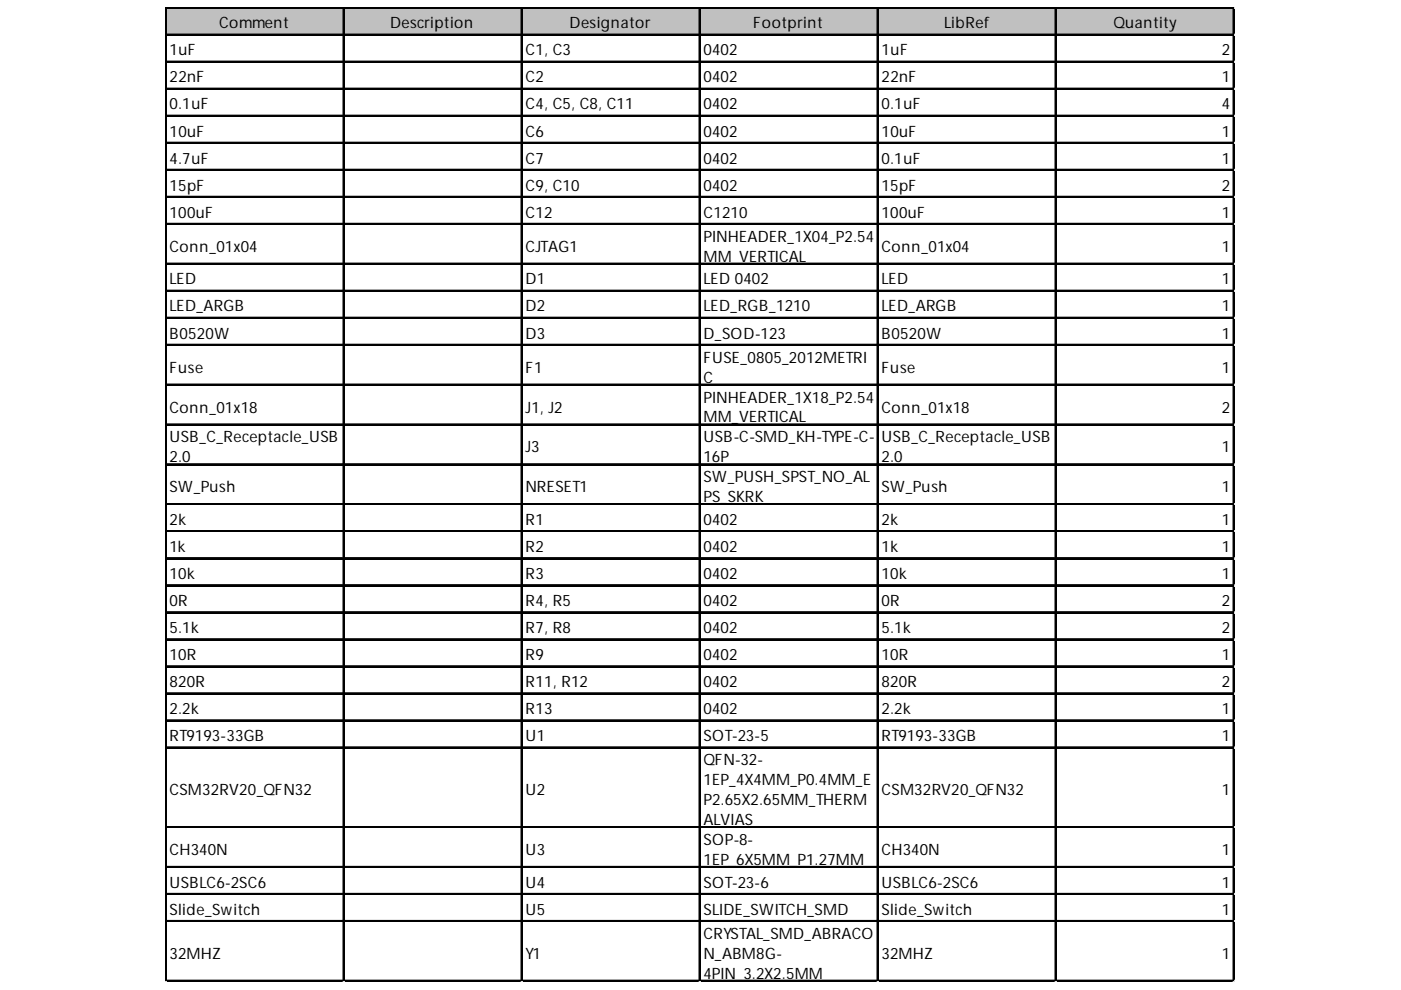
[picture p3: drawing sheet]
<svg xmlns="http://www.w3.org/2000/svg" width="297mm" height="210mm" viewBox="0 0 297 210" stroke-linecap="round" stroke-linejoin="round" font-family="sans-serif">
<defs><g id="words">
<g font-size="3.3">
<text x="35.9" y="11.7">1uF</text>
<text x="46.5" y="6">Comment</text>
<text x="82.7" y="6">Description</text>
<text x="111.4" y="11.7">C1, C3</text>
<text x="120.8" y="6">Designator</text>
<text x="149.2" y="11.7">0402</text>
<text x="159.7" y="6">Footprint</text>
<text x="186.9" y="11.7">1uF</text>
<text x="200.2" y="6">LibRef</text>
<text x="236.1" y="6">Quantity</text>
<text x="259.1" y="11.7">2</text>
<text x="35.9" y="17.5">22nF</text>
<text x="111.4" y="17.5">C2</text>
<text x="149.2" y="17.5">0402</text>
<text x="186.9" y="17.5">22nF</text>
<text x="259.1" y="17.5">1</text>
<text x="35.9" y="23.2">0.1uF</text>
<text x="111.4" y="23.2">C4, C5, C8, C11</text>
<text x="149.2" y="23.2">0402</text>
<text x="186.9" y="23.2">0.1uF</text>
<text x="259.1" y="23.2">4</text>
<text x="35.9" y="28.9">10uF</text>
<text x="111.4" y="28.9">C6</text>
<text x="149.2" y="28.9">0402</text>
<text x="186.9" y="28.9">10uF</text>
<text x="259.1" y="28.9">1</text>
<text x="35.9" y="34.7">4.7uF</text>
<text x="111.4" y="34.7">C7</text>
<text x="149.2" y="34.7">0402</text>
<text x="186.9" y="34.7">0.1uF</text>
<text x="259.1" y="34.7">1</text>
<text x="35.9" y="40.4">15pF</text>
<text x="111.4" y="40.4">C9, C10</text>
<text x="149.2" y="40.4">0402</text>
<text x="186.9" y="40.4">15pF</text>
<text x="259.1" y="40.4">2</text>
<text x="35.9" y="46.1">100uF</text>
<text x="111.4" y="46.1">C12</text>
<text x="149.2" y="46.1">C1210</text>
<text x="186.9" y="46.1">100uF</text>
<text x="259.1" y="46.1">1</text>
<text x="35.9" y="53.4">Conn_01x04</text>
<text x="111.4" y="53.4">CJTAG1</text>
<text x="149.2" y="51.3">PINHEADER_1X04_P2.54</text>
<text x="186.9" y="53.4">Conn_01x04</text>
<text x="259.1" y="53.4">1</text>
<text x="149.2" y="55.5">MM_VERTICAL</text>
<text x="35.9" y="60.3">LED</text>
<text x="111.4" y="60.3">D1</text>
<text x="149.2" y="60.3">LED 0402</text>
<text x="186.9" y="60.3">LED</text>
<text x="259.1" y="60.3">1</text>
<text x="35.9" y="66">LED_ARGB</text>
<text x="35.9" y="71.8">B0520W</text>
<text x="111.4" y="66">D2</text>
<text x="111.4" y="71.8">D3</text>
<text x="149.2" y="66">LED_RGB_1210</text>
<text x="149.2" y="71.8">D_SOD-123</text>
<text x="186.9" y="66">LED_ARGB</text>
<text x="186.9" y="71.8">B0520W</text>
<text x="259.1" y="66">1</text>
<text x="259.1" y="71.8">1</text>
<text x="149.2" y="76.9">FUSE_0805_2012METRI</text>
<text x="35.9" y="79">Fuse</text>
<text x="111.4" y="79">F1</text>
<text x="149.2" y="81.1">C</text>
<text x="186.9" y="79">Fuse</text>
<text x="259.1" y="79">1</text>
<text x="35.9" y="87.5">Conn_01x18</text>
<text x="111.4" y="87.5">J1, J2</text>
<text x="149.2" y="85.4">PINHEADER_1X18_P2.54</text>
<text x="149.2" y="89.6">MM_VERTICAL</text>
<text x="186.9" y="87.5">Conn_01x18</text>
<text x="259.1" y="87.5">2</text>
<text x="35.9" y="93.8">USB_C_Receptacle_USB</text>
<text x="111.4" y="95.9">J3</text>
<text x="149.2" y="93.8">USB-C-SMD_KH-TYPE-C-</text>
<text x="186.9" y="93.8">USB_C_Receptacle_USB</text>
<text x="259.1" y="95.9">1</text>
<text x="35.9" y="98">2.0</text>
<text x="149.2" y="98">16P</text>
<text x="186.9" y="98">2.0</text>
<text x="35.9" y="104.4">SW_Push</text>
<text x="111.4" y="104.4">NRESET1</text>
<text x="149.2" y="102.2">SW_PUSH_SPST_NO_AL</text>
<text x="149.2" y="106.5">PS_SKRK</text>
<text x="186.9" y="104.4">SW_Push</text>
<text x="259.1" y="104.4">1</text>
<text x="35.9" y="111.3">2k</text>
<text x="111.4" y="111.3">R1</text>
<text x="149.2" y="111.3">0402</text>
<text x="186.9" y="111.3">2k</text>
<text x="259.1" y="111.3">1</text>
<text x="35.9" y="117">1k</text>
<text x="111.4" y="117">R2</text>
<text x="149.2" y="117">0402</text>
<text x="186.9" y="117">1k</text>
<text x="259.1" y="117">1</text>
<text x="35.9" y="122.8">10k</text>
<text x="111.4" y="122.8">R3</text>
<text x="149.2" y="122.8">0402</text>
<text x="186.9" y="122.8">10k</text>
<text x="259.1" y="122.8">1</text>
<text x="35.9" y="128.5">0R</text>
<text x="111.4" y="128.5">R4, R5</text>
<text x="149.2" y="128.5">0402</text>
<text x="186.9" y="128.5">0R</text>
<text x="259.1" y="128.5">2</text>
<text x="35.9" y="134.2">5.1k</text>
<text x="111.4" y="134.2">R7, R8</text>
<text x="149.2" y="134.2">0402</text>
<text x="186.9" y="134.2">5.1k</text>
<text x="259.1" y="134.2">2</text>
<text x="35.9" y="139.9">10R</text>
<text x="111.4" y="139.9">R9</text>
<text x="149.2" y="139.9">0402</text>
<text x="186.9" y="139.9">10R</text>
<text x="259.1" y="139.9">1</text>
<text x="35.9" y="145.7">820R</text>
<text x="111.4" y="145.7">R11, R12</text>
<text x="149.2" y="145.7">0402</text>
<text x="186.9" y="145.7">820R</text>
<text x="259.1" y="145.7">2</text>
<text x="35.9" y="151.4">2.2k</text>
<text x="111.4" y="151.4">R13</text>
<text x="149.2" y="151.4">0402</text>
<text x="186.9" y="151.4">2.2k</text>
<text x="259.1" y="151.4">1</text>
<text x="35.9" y="157.1">RT9193-33GB</text>
<text x="111.4" y="157.1">U1</text>
<text x="149.2" y="157.1">SOT-23-5</text>
<text x="186.9" y="157.1">RT9193-33GB</text>
<text x="259.1" y="157.1">1</text>
<text x="149.2" y="162.3">QFN-32-</text>
<text x="149.2" y="166.5">1EP_4X4MM_P0.4MM_E</text>
<text x="35.9" y="168.6">CSM32RV20_QFN32</text>
<text x="111.4" y="168.6">U2</text>
<text x="149.2" y="170.7">P2.65X2.65MM_THERM</text>
<text x="186.9" y="168.6">CSM32RV20_QFN32</text>
<text x="259.1" y="168.6">1</text>
<text x="149.2" y="174.9">ALVIAS</text>
<text x="149.2" y="179.2">SOP-8-</text>
<text x="35.9" y="181.3">CH340N</text>
<text x="111.4" y="181.3">U3</text>
<text x="149.2" y="183.4">1EP_6X5MM_P1.27MM</text>
<text x="186.9" y="181.3">CH340N</text>
<text x="259.1" y="181.3">1</text>
<text x="35.9" y="188.2">USBLC6-2SC6</text>
<text x="111.4" y="188.2">U4</text>
<text x="149.2" y="188.2">SOT-23-6</text>
<text x="186.9" y="188.2">USBLC6-2SC6</text>
<text x="259.1" y="188.2">1</text>
<text x="35.9" y="193.9">Slide_Switch</text>
<text x="111.4" y="193.9">U5</text>
<text x="149.2" y="193.9">SLIDE_SWITCH_SMD</text>
<text x="186.9" y="193.9">Slide_Switch</text>
<text x="259.1" y="193.9">1</text>
<text x="35.9" y="203.3">32MHZ</text>
<text x="111.4" y="203.3">Y1</text>
<text x="149.2" y="199.1">CRYSTAL_SMD_ABRACO</text>
<text x="149.2" y="203.3">N_ABM8G-</text>
<text x="186.9" y="203.3">32MHZ</text>
<text x="259.1" y="203.3">1</text>
<text x="149.2" y="207.5">4PIN_3.2X2.5MM</text>
</g>
</g></defs>
<path d="M35.3 1.8h226.5v5.8h-226.5z" fill="#c0c0c0"/>
<g fill="none" stroke="#000" stroke-width=".3">
<path d="M35 1.5v206.6M35.2 1.5v206.6M35.3 1.5h226.5M35.3 1.7h226.5M35.3 7.3h226.5M35.3 7.4h226.5M35.3 13h226.5M35.3 13.1h226.5M35.3 18.7h226.5M35.3 18.9h226.5M72.8 1.8v206.3M72.9 1.8v206.3"/>
<path d="M110.5 1.8v206.3M110.7 1.8v206.3M148.2 1.8v206.3M148.4 1.8v206.3M186 1.8v206.3M186.1 1.8v206.3M223.7 1.8v206.3M223.9 1.8v206.3M261.5 1.8v206.3M261.6 1.8v206.3M35.3 24.5h226.5M35.3 24.6h226.5"/>
<path d="M35.3 30.2h226.5M35.3 30.3h226.5M35.3 35.9h226.5M35.3 36.1h226.5M35.3 41.7h226.5M35.3 41.8h226.5M35.3 47.4h226.5M35.3 47.5h226.5M35.3 55.8h226.5M35.3 56h226.5M35.3 61.6h226.5M35.3 61.7h226.5"/>
<path d="M35.3 67.3h226.5M35.3 67.4h226.5M35.3 73h226.5M35.3 73.2h226.5M35.3 81.5h226.5M35.3 81.6h226.5M35.3 89.9h226.5M35.3 90.1h226.5M35.3 98.4h226.5M35.3 98.5h226.5M35.3 106.8h226.5M35.3 107h226.5"/>
<path d="M35.3 112.5h226.5M35.3 112.7h226.5M35.3 118.3h226.5M35.3 118.4h226.5M35.3 124h226.5M35.3 124.2h226.5M35.3 129.7h226.5M35.3 129.9h226.5M35.3 135.5h226.5M35.3 135.6h226.5M35.3 141.2h226.5M35.3 141.3h226.5"/>
<path d="M35.3 146.9h226.5M35.3 147.1h226.5M35.3 152.7h226.5M35.3 152.8h226.5M35.3 158.4h226.5M35.3 158.5h226.5M35.3 175.3h226.5M35.3 175.4h226.5M35.3 183.7h226.5M35.3 183.9h226.5M35.3 189.5h226.5M35.3 189.6h226.5"/>
<path d="M35.3 195.2h226.5M35.3 195.3h226.5M35.3 207.9h226.5"/>
</g>
<path d="M35.3 208h226.5" fill="none" stroke="#000" stroke-width=".27"/>
<path d="M261.8 1.5h.1" fill="none" stroke="#d4d4d4" stroke-width=".3"/>
<path d="M261.8 1.5v.3z" fill="#d4d4d4"/>
<path d="M261.8 7.3h.1" fill="none" stroke="#d4d4d4" stroke-width=".3"/>
<path d="M261.8 7.3v.3z" fill="#d4d4d4"/>
<path d="M261.8 13h.1" fill="none" stroke="#d4d4d4" stroke-width=".3"/>
<path d="M261.8 13v.3z" fill="#d4d4d4"/>
<path d="M261.8 18.7h.1" fill="none" stroke="#d4d4d4" stroke-width=".3"/>
<path d="M261.8 18.7v.3z" fill="#d4d4d4"/>
<path d="M261.8 24.5h.1" fill="none" stroke="#d4d4d4" stroke-width=".3"/>
<path d="M261.8 24.5v.3z" fill="#d4d4d4"/>
<path d="M261.8 30.2h.1" fill="none" stroke="#d4d4d4" stroke-width=".3"/>
<path d="M261.8 30.2v.3z" fill="#d4d4d4"/>
<path d="M261.8 35.9h.1" fill="none" stroke="#d4d4d4" stroke-width=".3"/>
<path d="M261.8 35.9v.3z" fill="#d4d4d4"/>
<path d="M261.8 41.7h.1" fill="none" stroke="#d4d4d4" stroke-width=".3"/>
<path d="M261.8 41.7v.3z" fill="#d4d4d4"/>
<path d="M261.8 47.4h.1" fill="none" stroke="#d4d4d4" stroke-width=".3"/>
<path d="M261.8 47.4v.3z" fill="#d4d4d4"/>
<path d="M261.8 55.8h.1" fill="none" stroke="#d4d4d4" stroke-width=".3"/>
<path d="M261.8 55.8v.3z" fill="#d4d4d4"/>
<path d="M261.8 61.6h.1" fill="none" stroke="#d4d4d4" stroke-width=".3"/>
<path d="M261.8 61.6v.3z" fill="#d4d4d4"/>
<path d="M261.8 67.3h.1" fill="none" stroke="#d4d4d4" stroke-width=".3"/>
<path d="M261.8 67.3v.3z" fill="#d4d4d4"/>
<path d="M261.8 73h.1" fill="none" stroke="#d4d4d4" stroke-width=".3"/>
<path d="M261.8 73v.3z" fill="#d4d4d4"/>
<path d="M261.8 81.5h.1" fill="none" stroke="#d4d4d4" stroke-width=".3"/>
<path d="M261.8 81.5v.3z" fill="#d4d4d4"/>
<path d="M261.8 89.9h.1" fill="none" stroke="#d4d4d4" stroke-width=".3"/>
<path d="M261.8 89.9v.3z" fill="#d4d4d4"/>
<path d="M261.8 98.4h.1" fill="none" stroke="#d4d4d4" stroke-width=".3"/>
<path d="M261.8 98.4v.3z" fill="#d4d4d4"/>
<path d="M261.8 106.8h.1" fill="none" stroke="#d4d4d4" stroke-width=".3"/>
<path d="M261.8 106.8v.3z" fill="#d4d4d4"/>
<path d="M261.8 112.5h.1" fill="none" stroke="#d4d4d4" stroke-width=".3"/>
<path d="M261.8 112.5v.3z" fill="#d4d4d4"/>
<path d="M261.8 118.3h.1" fill="none" stroke="#d4d4d4" stroke-width=".3"/>
<path d="M261.8 118.3v.3z" fill="#d4d4d4"/>
<path d="M261.8 124h.1" fill="none" stroke="#d4d4d4" stroke-width=".3"/>
<path d="M261.8 124v.3z" fill="#d4d4d4"/>
<path d="M261.8 129.7h.1" fill="none" stroke="#d4d4d4" stroke-width=".3"/>
<path d="M261.8 129.7v.3z" fill="#d4d4d4"/>
<path d="M261.8 135.5h.1" fill="none" stroke="#d4d4d4" stroke-width=".3"/>
<path d="M261.8 135.5v.3z" fill="#d4d4d4"/>
<path d="M261.8 141.2h.1" fill="none" stroke="#d4d4d4" stroke-width=".3"/>
<path d="M261.8 141.2v.3z" fill="#d4d4d4"/>
<path d="M261.8 146.9h.1" fill="none" stroke="#d4d4d4" stroke-width=".3"/>
<path d="M261.8 146.9v.3z" fill="#d4d4d4"/>
<path d="M261.8 152.7h.1" fill="none" stroke="#d4d4d4" stroke-width=".3"/>
<path d="M261.8 152.7v.3z" fill="#d4d4d4"/>
<path d="M261.8 158.4h.1" fill="none" stroke="#d4d4d4" stroke-width=".3"/>
<path d="M261.8 158.4v.3z" fill="#d4d4d4"/>
<path d="M261.8 175.3h.1" fill="none" stroke="#d4d4d4" stroke-width=".3"/>
<path d="M261.8 175.3v.3z" fill="#d4d4d4"/>
<path d="M261.8 183.7h.1" fill="none" stroke="#d4d4d4" stroke-width=".3"/>
<path d="M261.8 183.7v.3z" fill="#d4d4d4"/>
<path d="M261.8 189.5h.1" fill="none" stroke="#d4d4d4" stroke-width=".3"/>
<path d="M261.8 189.5v.3z" fill="#d4d4d4"/>
<path d="M261.8 195.2h.1" fill="none" stroke="#d4d4d4" stroke-width=".3"/>
<path d="M261.8 195.2v.3z" fill="#d4d4d4"/>
<path d="M261.8 207.9h.1" fill="none" stroke="#d4d4d4" stroke-width=".3"/>
<path d="M261.8 207.9v.2z" fill="#d4d4d4"/>
<use href="#words"/>
</svg>
